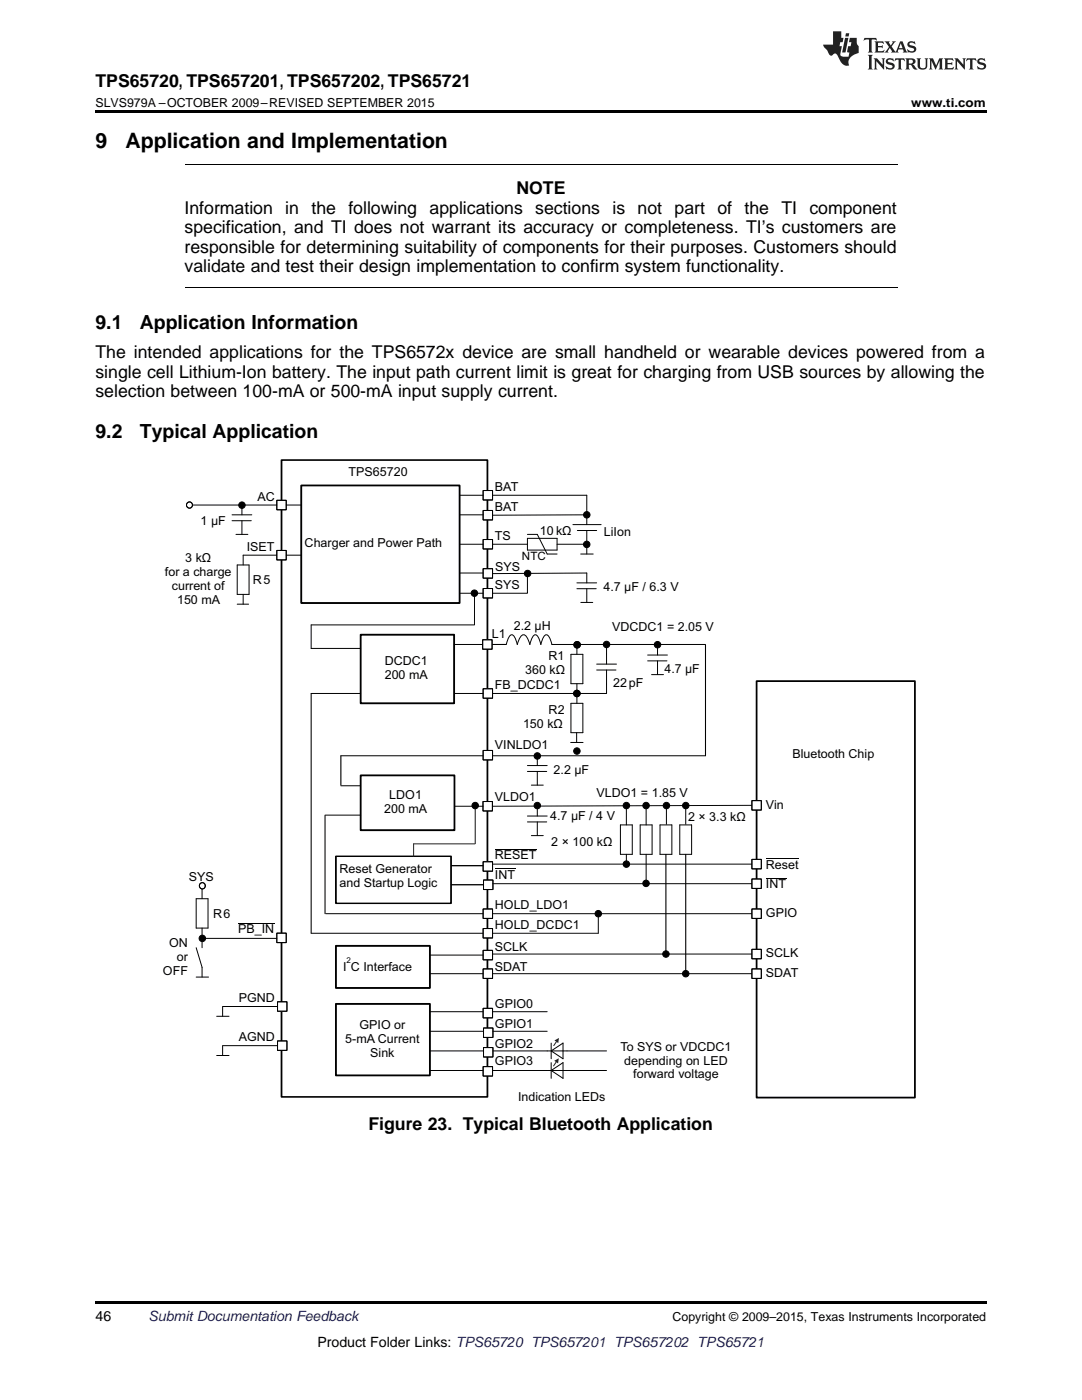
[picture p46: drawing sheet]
<svg xmlns="http://www.w3.org/2000/svg" width="216mm" height="279mm" viewBox="0 0 216 279" stroke-linecap="round" stroke-linejoin="round" font-family="sans-serif">
<defs><g id="words">
<g font-size="4.2">
<text x="19" y="29.6">9</text>
<text x="25" y="29.6">Application and Implementation</text>
</g>
<g font-size="3.9">
<text x="19" y="65.6">9.1</text>
<text x="27.9" y="65.6">Application Information</text>
<text x="19" y="87.4">9.2</text>
<text x="27.9" y="87.4">Typical Application</text>
</g>
<g font-size="3.5">
<text x="19" y="17.3">TPS65720, TPS657201, TPS657202, TPS65721</text>
<text x="103" y="38.8">NOTE</text>
<text x="36.8" y="42.7">Information</text>
<text x="36.8" y="46.6">specification, and TI does not warrant its accuracy or completeness. TI’s customers are</text>
<text x="56.9" y="42.7">in the</text>
<text x="69.5" y="42.7">following applications</text>
<text x="106.8" y="42.7">sections</text>
<text x="122.2" y="42.7">is</text>
<text x="127.2" y="42.7">not</text>
<text x="134.6" y="42.7">part</text>
<text x="143.1" y="42.7">of</text>
<text x="148.5" y="42.7">the</text>
<text x="155.9" y="42.7">TI component</text>
<text x="36.8" y="50.4">responsible for determining suitability of components for their purposes. Customers should</text>
<text x="36.8" y="54.3">validate and test their design implementation to confirm system functionality.</text>
<text x="19" y="71.5">The intended applications for the TPS6572x device are small handheld or wearable devices powered from a</text>
<text x="19" y="75.4">single cell Lithium-Ion battery. The input path current limit is great for charging from USB sources by allowing the</text>
<text x="19" y="79.3">selection between 100-mA or 500-mA input supply current.</text>
<text x="73.5" y="225.5">Figure 23. Typical Bluetooth Application</text>
</g>
<g font-size="2.8">
<text x="19" y="263.6">46</text>
<text x="63.3" y="268.9">Product Folder Links: TPS65720 TPS657201 TPS657202 TPS65721</text>
</g>
<text font-size="2.8" fill="#0000c8" x="29.6" y="263.6">Submit Documentation Feedback</text>
<g font-size="2.5">
<text x="19" y="21.4">SLVS979A –OCTOBER 2009–REVISED SEPTEMBER 2015</text>
<text x="181.8" y="21.4">www.ti.com</text>
<text x="69.6" y="95.1">TPS65720</text>
<text x="51.4" y="99.9">AC</text>
<text x="98.8" y="98.1">BAT</text>
<text x="98.8" y="102">BAT</text>
<text x="40" y="104.7">1 µF</text>
<text x="98.8" y="107.8">TS</text>
<text x="107.7" y="106.8">10 kΩ</text>
<text x="120.5" y="107">LiIon</text>
<text x="37" y="112.2">3 kΩ</text>
<text x="49.2" y="109.9">ISET</text>
<text x="60.8" y="109.2">Charger and Power Path</text>
<text x="98.8" y="113.9">SYS</text>
<text x="32.9" y="114.9">for a charge</text>
<text x="34.3" y="117.7">current of</text>
<text x="50.5" y="116.5">R5</text>
<text x="98.8" y="117.5">SYS</text>
<text x="120.4" y="117.9">4.7 µF / 6.3 V</text>
<text x="35.3" y="120.5">150 mA</text>
<text x="102.5" y="125.6">2.2 µH</text>
<text x="122.2" y="125.8">VDCDC1 = 2.05 V</text>
<text x="98.1" y="127.3">L1</text>
<text x="109.4" y="131.8">R1</text>
<text x="76.8" y="135.4">200 mA</text>
<text x="76.8" y="132.7">DCDC1</text>
<text x="98.8" y="137.4">FB_DCDC1</text>
<text x="104.8" y="134.5">360 kΩ</text>
<text x="122.4" y="137">22pF</text>
<text x="132.6" y="134.4">4.7 µF</text>
<text x="109.4" y="142.4">R2</text>
<text x="98.8" y="149.5">VINLDO1</text>
<text x="104.4" y="145.3">150 kΩ</text>
<text x="110.5" y="154.5">2.2 µF</text>
<text x="158.1" y="151.3">Bluetooth Chip</text>
<text x="77.7" y="159.5">LDO1</text>
<text x="98.8" y="159.9">VLDO1</text>
<text x="119" y="159.1">VLDO1 = 1.85 V</text>
<text x="152.8" y="161.6">Vin</text>
<text x="76.6" y="162.2">200 mA</text>
<text x="109.8" y="163.7">4.7 µF / 4 V</text>
<text x="137.3" y="163.9">2 × 3.3 kΩ</text>
<text x="98.8" y="171.5">RESET</text>
<text x="110" y="168.8">2 × 100 kΩ</text>
<text x="152.8" y="173.3">Reset</text>
<text x="37.7" y="175.7">SYS</text>
<text x="67.7" y="174.3">Reset Generator</text>
<text x="67.7" y="177.1">and Startup Logic</text>
<text x="98.8" y="175.4">INT</text>
<text x="152.8" y="177.3">INT</text>
<text x="42.5" y="183.2">R6</text>
<text x="98.8" y="181.4">HOLD_LDO1</text>
<text x="98.8" y="185.4">HOLD_DCDC1</text>
<text x="152.8" y="183.1">GPIO</text>
<text x="33.8" y="189">ON</text>
<text x="35.3" y="191.8">or</text>
<text x="47.5" y="186.3">PB_IN</text>
<text x="98.8" y="189.8">SCLK</text>
<text x="152.8" y="191">SCLK</text>
<text x="32.5" y="194.5">OFF</text>
<text x="68.4" y="193.7">I C Interface</text>
<text x="98.8" y="193.7">SDAT</text>
<text x="152.8" y="194.9">SDAT</text>
<text x="47.7" y="200">PGND</text>
<text x="98.8" y="201.2">GPIO0</text>
<text x="47.7" y="207.8">AGND</text>
<text x="68.9" y="208.2">5-mA Current</text>
<text x="71.7" y="205.4">GPIO or</text>
<text x="98.8" y="205.2">GPIO1</text>
<text x="98.8" y="209.1">GPIO2</text>
<text x="123.8" y="209.7">To SYS or VDCDC1</text>
<text x="73.9" y="210.9">Sink</text>
<text x="98.8" y="212.6">GPIO3</text>
<text x="124.6" y="212.5">depending on LED</text>
<text x="126.4" y="215.2">forward voltage</text>
<text x="103.4" y="219.6">Indication LEDs</text>
<text x="134.2" y="263.6">Copyright © 2009–2015, Texas Instruments Incorporated</text>
</g>
<text font-size="2.3" x="104.2" y="111.8">NTC</text>
<text font-size="1.6" x="69.1" y="192.1">2</text>
</g></defs>
<path d="M19 259.7h177.8v.5h-177.8z" fill="#000"/>
<path d="M56.2 91.8h41.1v127.1h-41.1z" fill-rule="evenodd" fill="#fff"/>
<path d="M56.2 91.8h41.1v127.1h-41.1z" fill="none" stroke="#000" stroke-width=".34"/>
<path d="M151 135.9h31.6v83.1h-31.6z" fill-rule="evenodd" fill="#fff"/>
<path d="M151 135.9h31.6v83.1h-31.6z" fill="none" stroke="#000" stroke-width=".35"/>
<path d="M120.9 128.6h19.9" fill="none" stroke="#000" stroke-width=".2"/>
<path d="M96.4 101.9h1.9v1.9h-1.9z" fill-rule="evenodd" fill="#fff"/>
<path d="M96.4 101.9h1.9v1.9h-1.9z" fill="none" stroke="#000" stroke-width=".2"/>
<path d="M96.4 113.5h1.9v1.9h-1.9z" fill-rule="evenodd" fill="#fff"/>
<path d="M96.4 113.5h1.9v1.9h-1.9zM98.3 102.8l18.8-.1v2M114.3 104.7h5.6M115.1 116.3h4M115.1 117.5h3.9M115.2 105.9h3.9M115.9 110.6h2.5M117.1 105.9v4.7M117.1 114.4v1.9M115.9 120.2h2.4" fill="none" stroke="#000" stroke-width=".2"/>
<path d="M96.4 107.7h1.9v1.9h-1.9z" fill-rule="evenodd" fill="#fff"/>
<path d="M96.4 107.7h1.9v1.9h-1.9zM98.3 108.6h6.9M105.2 107.4h6v2.4h-6zM105.2 106.7h2l2 3.9h2M111.2 108.6h5.9" fill="none" stroke="#000" stroke-width=".2"/>
<path d="M55.2 99.8h1.9v1.9h-1.9z" fill-rule="evenodd" fill="#fff"/>
<path d="M55.2 99.8h1.9v1.9h-1.9z" fill="none" stroke="#000" stroke-width=".2"/>
<path d="M55.2 109.9h1.9v1.8h-1.9z" fill-rule="evenodd" fill="#fff"/>
<path d="M38.4 100.8h16.8M47.3 112.8h2.4v5.8h-2.4zM48.5 118.6v2M55.2 110.8h-6.7v2M55.2 109.9h1.9v1.8h-1.9zM47.3 120.6h2.3" fill="none" stroke="#000" stroke-width=".2"/>
<path d="M96.4 160h1.9v1.8h-1.9z" fill-rule="evenodd" fill="#fff"/>
<path d="M96.4 160h1.9v1.8h-1.9zM150 160.7l-51.7 .2" fill="none" stroke="#000" stroke-width=".2"/>
<path d="M55.2 186.2h1.9v1.9h-1.9z" fill-rule="evenodd" fill="#fff"/>
<path d="M39.1 179.4h2.4v5.8h-2.4zM40.3 177.4v2M39.1 189.1l1.2 3.9M40.3 185.2v3.9M40.4 187.3h14.8M55.2 186.2h1.9v1.9h-1.9z" fill="none" stroke="#000" stroke-width=".2"/>
<circle cx="40.4" cy="176.8" r=".6" fill="#fff"/>
<g fill="none" stroke="#000" stroke-width=".2">
<path d="M47.5 184.3h7.2"/>
<circle cx="40.4" cy="176.8" r=".6"/>
</g>
<path d="M96.4 172h1.9v1.9h-1.9z" fill-rule="evenodd" fill="#fff"/>
<path d="M96.4 172h1.9v1.9h-1.9zM98.4 172.5h51.6M98.8 169.5h8.3" fill="none" stroke="#000" stroke-width=".2"/>
<path d="M96.4 189.7h1.9v1.9h-1.9z" fill-rule="evenodd" fill="#fff"/>
<path d="M96.4 189.7h1.9v1.9h-1.9zM98.3 190.4h51.7" fill="none" stroke="#000" stroke-width=".2"/>
<path d="M96.5 175.6h1.9v1.9h-1.9z" fill-rule="evenodd" fill="#fff"/>
<path d="M96.5 175.6h1.9v1.9h-1.9zM98.3 176.4h51.7" fill="none" stroke="#000" stroke-width=".2"/>
<path d="M72 154.7h18.7v11h-18.7z" fill-rule="evenodd" fill="#fff"/>
<path d="M72 154.7h18.7v11h-18.7zM90.8 160.9h5.6" fill="none" stroke="#000" stroke-width=".2"/>
<path d="M72 154.7h18.7v11h-18.7z" fill="none" stroke="#000" stroke-width=".35"/>
<path d="M96.4 97.9h1.9v1.9h-1.9z" fill-rule="evenodd" fill="#fff"/>
<path d="M96.4 97.9h1.9v1.9h-1.9zM98.3 98.8h18.8v3.9M117.1 114.4l-18.8 .1" fill="none" stroke="#000" stroke-width=".2"/>
<circle cx="37.8" cy="100.8" r=".6" fill="#fff"/>
<g fill="none" stroke="#000" stroke-width=".2">
<path d="M98.3 194.3h51.7"/>
<circle cx="37.8" cy="100.8" r=".6"/>
</g>
<path d="M96.4 193.4h1.9v1.9h-1.9z" fill-rule="evenodd" fill="#fff"/>
<path d="M98.8 173.4h4M96.4 193.4h1.9v1.9h-1.9z" fill="none" stroke="#000" stroke-width=".2"/>
<path d="M60.1 96.9h31.6v23.4h-31.6z" fill-rule="evenodd" fill="#fff"/>
<path d="M60.1 96.9h31.6v23.4h-31.6zM91.7 98.8h4.7M57.1 100.8h3M57.1 110.8h3M91.7 102.7h4.7M91.7 108.6h4.7M91.7 114.4h4.7M100.1 128.6h.8M101 128.6a2.24 2.24 0 0 1 1.1-1.9 2.26 2.26 0 0 1 1.1 1.9 2.26 2.26 0 0 1 1.3-1.9 2.26 2.26 0 0 1 1.2 1.9 2.26 2.26 0 0 1 1.1-1.9 2.24 2.24 0 0 1 1.1 1.9 2.25 2.25 0 0 1 1.1-1.9 2.25 2.25 0 0 1 1.1 1.9h1.9" fill="none" stroke="#000" stroke-width=".2"/>
<path d="M60.1 96.9h31.6v23.4h-31.6z" fill="none" stroke="#000" stroke-width=".35"/>
<path d="M96.4 137.5h1.9v1.8h-1.9z" fill-rule="evenodd" fill="#fff"/>
<path d="M96.4 137.5h1.9v1.8h-1.9z" fill="none" stroke="#000" stroke-width=".2"/>
<path d="M96.3 127.7h1.9v1.9h-1.9z" fill-rule="evenodd" fill="#fff"/>
<path d="M96.3 127.7h1.9v1.9h-1.9zM98.3 128.6h2.7M98.3 138.4h22.7" fill="none" stroke="#000" stroke-width=".2"/>
<path d="M72 126.7h18.6v13.7h-18.6z" fill-rule="evenodd" fill="#fff"/>
<path d="M72 126.7h18.6v13.7h-18.6zM90.6 128.6h5.7M90.7 138.4h5.7M112 128.6h8.9" fill="none" stroke="#000" stroke-width=".2"/>
<path d="M72 126.7h18.6v13.7h-18.6z" fill="none" stroke="#000" stroke-width=".35"/>
<path d="M96.4 149.8h1.9v1.9h-1.9z" fill-rule="evenodd" fill="#fff"/>
<path d="M117.1 117.5v2.7M96.4 149.8h1.9v1.9h-1.9z" fill="none" stroke="#000" stroke-width=".2"/>
<path d="M96.4 117.5h1.9v1.8h-1.9z" fill-rule="evenodd" fill="#fff"/>
<path d="M91.8 118.4h4.6M94.7 118.5v6.2M96.4 117.5h1.9v1.8h-1.9zM105.2 114.2v4.2h-6.9" fill="none" stroke="#000" stroke-width=".2"/>
<path d="M96.4 201.2h1.9v1.9h-1.9z" fill-rule="evenodd" fill="#fff"/>
<path d="M96.4 201.2h1.9v1.9h-1.9z" fill="none" stroke="#000" stroke-width=".2"/>
<path d="M96.5 209.1h1.9v1.8h-1.9z" fill-rule="evenodd" fill="#fff"/>
<path d="M96.5 209.1h1.9v1.8h-1.9z" fill="none" stroke="#000" stroke-width=".2"/>
<path d="M96.5 205.2h1.9v1.8h-1.9z" fill-rule="evenodd" fill="#fff"/>
<path d="M96.5 205.2h1.9v1.8h-1.9z" fill="none" stroke="#000" stroke-width=".2"/>
<path d="M96.4 212.9h1.9v1.9h-1.9z" fill-rule="evenodd" fill="#fff"/>
<path d="M62.1 124.7h32.5M62.1 129.4h9.9M96.4 212.9h1.9v1.9h-1.9zM98.3 201.9h10.9M98.3 213.6h10.9M98.4 205.8h10.8M98.4 209.7h10.8" fill="none" stroke="#000" stroke-width=".2"/>
<path d="M67 200.3h18.8v14.3h-18.8z" fill-rule="evenodd" fill="#fff"/>
<path d="M67 200.3h18.8v14.3h-18.8z" fill="none" stroke="#000" stroke-width=".2"/>
<path d="M67 200.3h18.8v14.3h-18.8z" fill="none" stroke="#000" stroke-width=".35"/>
<path d="M67 188.8h18.8v8.4h-18.8z" fill-rule="evenodd" fill="#fff"/>
<path d="M62.1 124.7v4.7M90 172.8h6.4M67 188.8h18.8v8.4h-18.8zM85.8 190.6h10.6M85.8 194.3h10.6M85.8 201.9h10.6M85.8 205.8h10.7M85.8 209.7h10.7M85.8 213.6h10.6" fill="none" stroke="#000" stroke-width=".2"/>
<path d="M67 188.8h18.8v8.4h-18.8z" fill="none" stroke="#000" stroke-width=".35"/>
<path d="M67 170.9h23v9.4h-23z" fill="none" stroke="#000" stroke-width=".32"/>
<path d="M55.4 199.9h1.9v1.9h-1.9z" fill-rule="evenodd" fill="#fff"/>
<path d="M55.4 199.9h1.9v1.9h-1.9z" fill="none" stroke="#000" stroke-width=".2"/>
<path d="M55.4 207.7h1.9v1.9h-1.9z" fill-rule="evenodd" fill="#fff"/>
<g fill="none" stroke="#000" stroke-width=".2">
<path d="M46.3 102.7h3.9M46.3 103.9h3.8M47.1 106.7h2.4M48.3 100.8v1.9M48.3 103.9v2.8M129.2 130.7h4M129.2 131.9h3.9M130 134.6h2.4M131.2 128.8v1.9M131.2 131.9v2.7M105.2 162.9h4M105.2 164h3.9"/>
<path d="M106 166.8h2.4M107.2 160.9v2M107.2 164v2.8M39.1 195h2.5M40.3 193v2M43.2 202.8h2.5M43.2 210.6h2.5M44.4 200.9v1.9M44.4 208.7v1.9M44.5 200.9h10.9M44.5 208.7h10.9M55.4 207.7h1.9v1.9h-1.9z"/>
</g>
<path d="M96.4 181.4h1.9v1.9h-1.9z" fill-rule="evenodd" fill="#fff"/>
<path d="M96.4 181.4h1.9v1.9h-1.9z" fill="none" stroke="#000" stroke-width=".2"/>
<path d="M96.4 185.3h1.9v1.9h-1.9z" fill-rule="evenodd" fill="#fff"/>
<g fill="none" stroke="#000" stroke-width=".2">
<path d="M72 138.4h-9.9v47.8M113.9 130.6h2.4v5.8h-2.4zM115.1 128.6v2M115.1 136.4v4M140.8 128.7v22.1h-42.5M68 156.8h3.9M96.4 150.8h-28.4v5.9M105.2 152.8h4M105.2 154h3.9M106 156.7h2.4M107.2 150.8v2M107.2 154v2.7"/>
<path d="M113.9 148.2h2.4M113.9 140.4h2.4v5.8h-2.4zM115.1 146.2v2M64.9 162.7v19.6M64.9 162.7h7.1M90 176.6h6.4M94.8 160.9v7.5M123.8 164.6h2.4v5.9h-2.4zM125 160.9v3.7M125 170.5v2M127.7 164.6h2.4v5.9h-2.4zM128.9 160.9v3.7"/>
<path d="M128.9 170.5v5.9M131.7 164.6h2.4v5.9h-2.4zM132.9 170.5v19.9M135.6 164.6h2.4v5.9h-2.4zM136.8 170.5v23.8M62.1 186.3h34.3M65 182.3h31.4M96.4 185.3h1.9v1.9h-1.9zM98.3 182.3h51.7M119.4 182.3v4h-21.1"/>
</g>
<path d="M150 159.8h1.9v1.9h-1.9z" fill-rule="evenodd" fill="#fff"/>
<path d="M150 159.8h1.9v1.9h-1.9z" fill="none" stroke="#000" stroke-width=".2"/>
<path d="M150 171.5h1.9v1.9h-1.9z" fill-rule="evenodd" fill="#fff"/>
<path d="M150 171.5h1.9v1.9h-1.9z" fill="none" stroke="#000" stroke-width=".2"/>
<path d="M150 175.4h1.9v1.9h-1.9z" fill-rule="evenodd" fill="#fff"/>
<path d="M150 175.4h1.9v1.9h-1.9z" fill="none" stroke="#000" stroke-width=".2"/>
<path d="M150 181.4h1.9v1.9h-1.9z" fill-rule="evenodd" fill="#fff"/>
<path d="M150 181.4h1.9v1.9h-1.9z" fill="none" stroke="#000" stroke-width=".2"/>
<path d="M150 189.5h1.9v1.8h-1.9z" fill-rule="evenodd" fill="#fff"/>
<path d="M150 189.5h1.9v1.8h-1.9z" fill="none" stroke="#000" stroke-width=".2"/>
<path d="M150 193.4h1.9v1.9h-1.9z" fill-rule="evenodd" fill="#fff"/>
<g fill="none" stroke="#000" stroke-width=".2">
<path d="M119.1 132.5h3.9M119.1 133.7h3.8M121 128.6v3.9M121 133.7v4.7M133 160.8v3.7M136.8 160.8v3.7M152.8 171.3h6.5M152.8 175.2h4.1M150 193.4h1.9v1.9h-1.9zM109.2 213.6h11.8M109.2 209.7h11.8M110 213.6l2.3-1.5v3.1z"/>
<path d="M110 209.7l2.3-1.5v3.1zM110 208.2v3.1M110 212.1v3.1"/>
</g>
<path d="M94.8 168.4h-12.3v2.5M111 207.9l-.5 .8" fill="none" stroke="#231f20" stroke-width=".2"/>
<path d="M110.6 207.6l.9-.5-.1 1.1z" fill="#231f20"/>
<path d="M111 212l-.5 .7" fill="none" stroke="#231f20" stroke-width=".2"/>
<path d="M110.6 211.7l.9-.5-.1 1z" fill="#231f20"/>
<g fill="#000">
<circle cx="48.3" cy="100.8" r=".65"/>
<circle cx="94.7" cy="118.4" r=".65"/>
<circle cx="105.3" cy="114.5" r=".65"/>
<circle cx="117.1" cy="108.6" r=".65"/>
<circle cx="117.1" cy="102.7" r=".65"/>
<circle cx="115.1" cy="138.4" r=".65"/>
<circle cx="115.2" cy="128.7" r=".65"/>
<circle cx="121" cy="128.6" r=".65"/>
<circle cx="131.2" cy="128.7" r=".65"/>
<circle cx="107.2" cy="150.9" r=".65"/>
<circle cx="115.1" cy="149.9" r=".65"/>
<circle cx="94.8" cy="160.8" r=".65"/>
<circle cx="107.2" cy="160.8" r=".65"/>
<circle cx="125" cy="172.5" r=".65"/>
<circle cx="125" cy="160.8" r=".65"/>
<circle cx="128.9" cy="176.3" r=".65"/>
<circle cx="128.9" cy="160.8" r=".65"/>
<circle cx="133" cy="160.8" r=".65"/>
<circle cx="136.8" cy="160.8" r=".65"/>
<circle cx="40.4" cy="187.3" r=".65"/>
<circle cx="119.4" cy="182.3" r=".65"/>
<circle cx="132.9" cy="190.4" r=".65"/>
<circle cx="136.8" cy="194.3" r=".65"/>
</g>
<g fill="none" stroke="#000" stroke-width=".2">
<path d="M36.8 32.8h142.3M36.8 57.4h142.3"/>
<circle cx="48.3" cy="100.8" r=".65"/>
<circle cx="94.7" cy="118.4" r=".65"/>
<circle cx="105.3" cy="114.5" r=".65"/>
<circle cx="117.1" cy="108.6" r=".65"/>
<circle cx="117.1" cy="102.7" r=".65"/>
<circle cx="115.1" cy="138.4" r=".65"/>
<circle cx="115.2" cy="128.7" r=".65"/>
<circle cx="121" cy="128.6" r=".65"/>
<circle cx="131.2" cy="128.7" r=".65"/>
<circle cx="107.2" cy="150.9" r=".65"/>
<circle cx="115.1" cy="149.9" r=".65"/>
<circle cx="94.8" cy="160.8" r=".65"/>
<circle cx="107.2" cy="160.8" r=".65"/>
<circle cx="125" cy="172.5" r=".65"/>
<circle cx="125" cy="160.8" r=".65"/>
<circle cx="128.9" cy="176.3" r=".65"/>
<circle cx="128.9" cy="160.8" r=".65"/>
<circle cx="133" cy="160.8" r=".65"/>
<circle cx="136.8" cy="160.8" r=".65"/>
<circle cx="40.4" cy="187.3" r=".65"/>
<circle cx="119.4" cy="182.3" r=".65"/>
<circle cx="132.9" cy="190.4" r=".65"/>
<circle cx="136.8" cy="194.3" r=".65"/>
</g>
<path d="M19 22h177.8v.5h-177.8z" fill="#000"/>
<g fill="#231f20">
<path d="M172.5 7.6l-.1 .5 .4-.2h.6v.1v2.1l-.2 .4h.9l-.2-.4v-2.1l.1-.1h.5l.5 .2-.2-.5zM174.5 8.3l.2 .3v1.5l-.2 .4h1.8l.2-.6a1.04 1.04 0 0 1-1.3 .2v-.7h.6l.3 .2v-.6l-.3 .2h-.6v-.6l.8-.1 .4 .3-.2-.5zM176.5 8.3l.9 1.1-.9 1.1h.8l-.2-.2 .4-.7 .5 .7-.2 .2h1.5l-.2-.2 .2-.4h.9l.1 .4-.2 .2h1l-.3-.3-.7-1.9h-.5l-.9 2-.8-1 .9-1h-.8l.1 .3-.4 .5-.3-.6 .1-.2zM179.7 8.6l.4 1h-.7zM181.3 8.4a.63 .63 0 0 0-.2 .7 .63 .63 0 0 0 .6 .4l.6 .2 .1 .2a.75 .75 0 0 1-.7 .4 .75 .75 0 0 1-.6-.5l.1 .7 .1-.1a1.11 1.11 0 0 0 1.5-.6 1.13 1.13 0 0 0-1.2-.8l-.1-.4a1.04 1.04 0 0 1 1.2 .2l-.2-.5-.2 .1-.4-.2zM173.2 10.9l.2 .4v2.2l-.2 .4h1l-.3-.4v-2.2l.3-.4zM174.3 11.6l.3 .4v1.5l-.3 .4h.8l-.2-.4v-1.3l1.5 1.7v-1.9l.2-.4h-.7l.2 .4v.9l-1.1-1.3zM177 11.8a.62 .62 0 0 0-.2 .7 .62 .62 0 0 0 .6 .4l.6 .1 .1 .3a.76 .76 0 0 1-.7 .3 .76 .76 0 0 1-.7-.4l.2 .7 .1-.1a1.11 1.11 0 0 0 1.5-.6 1.13 1.13 0 0 0-1.2-.8l-.1-.4a1.04 1.04 0 0 1 1.2 .2l-.2-.6-.2 .1-.5-.1zM178.7 11.6l-.2 .6a.61 .61 0 0 1 .8-.3v1.6l-.2 .4h.9l-.2-.4v-1.6a.63 .63 0 0 1 .7 .3l-.1-.6zM180.6 11.6l.3 .4v1.5l-.3 .4h1l-.2-.2-.1-.8 .6 .2a.76 .76 0 0 0 1.2 .7l-1-1a.58 .58 0 0 0 .6-.5 .58 .58 0 0 0-.5-.6zM181.4 11.9h.1a.45 .45 0 0 1 .5 .1 .45 .45 0 0 1 .1 .5l-.8 .2zM182.9 11.6l.2 .2a2.17 2.17 0 0 0 .3 1.9 .99 .99 0 0 0 1.6-.6v-1.1l.2-.4h-.7l.2 .2a1.92 1.92 0 0 1-.2 1.8 .6 .6 0 0 1-.9-.5v-1.1l.2-.4zM185.4 11.6l.2 .4v1.5l-.2 .4h.7l-.2-.4v-1.4l.8 1.8 .8-1.8v1.4l-.2 .4h.9l-.2-.4v-1.5l.2-.4h-.8l-.6 1.5-.6-1.5zM188.4 11.6l.2 .4v1.5l-.2 .4h1.8l.1-.6a1.04 1.04 0 0 1-1.2 .1v-.6h.5l.4 .2v-.6l-.4 .2h-.5v-.7h.8l.3 .3-.1-.6zM190.5 11.6l.2 .4v1.5l-.2 .4h.7l-.2-.4v-1.3l1.5 1.7v-1.9l.2-.4h-.7l.2 .4v.9l-1.1-1.3zM192.9 11.6l-.1 .6a.61 .61 0 0 1 .7-.3l.1 1.6-.3 .4h1l-.3-.4 .1-1.6a.63 .63 0 0 1 .7 .3l-.1-.6zM195.2 11.8a.62 .62 0 0 0-.2 .7 .62 .62 0 0 0 .6 .4l.6 .1 .1 .3a.76 .76 0 0 1-.7 .3 .76 .76 0 0 1-.6-.4l.1 .7 .1-.1a1.11 1.11 0 0 0 1.6-.6 1.13 1.13 0 0 0-1.3-.8l-.1-.4a1.04 1.04 0 0 1 1.2 .2l-.1-.6-.2 .1-.5-.1z"/>
<path d="M166.2 6.3v2.6h-1.9v.4l.8 .9a.91 .91 0 0 0 1 .8 .56 .56 0 0 1 .5-.3 .56 .56 0 0 1 .5 .3l.4 .8a1.53 1.53 0 0 0 1.9 1.2 1.54 1.54 0 0 1 1-2.1l.9-.3v-1.4a1.52 1.52 0 0 1-.4-1.6h-1.3l-.2 .8h.5l-.2 .8h-.5l-.1 1v.2l.4 .1-.2 .8a1.93 1.93 0 0 1-1.6-.3l.3-1.8h-.5l.2-.8h.4l.2-.8h-.4v-1.3zM168.6 7.6l-.6 2.9h.7l.6-2.9zM168.8 6.6l-.1 .7h.6l.2-.7z"/>
</g>
<use href="#words"/>
</svg>
